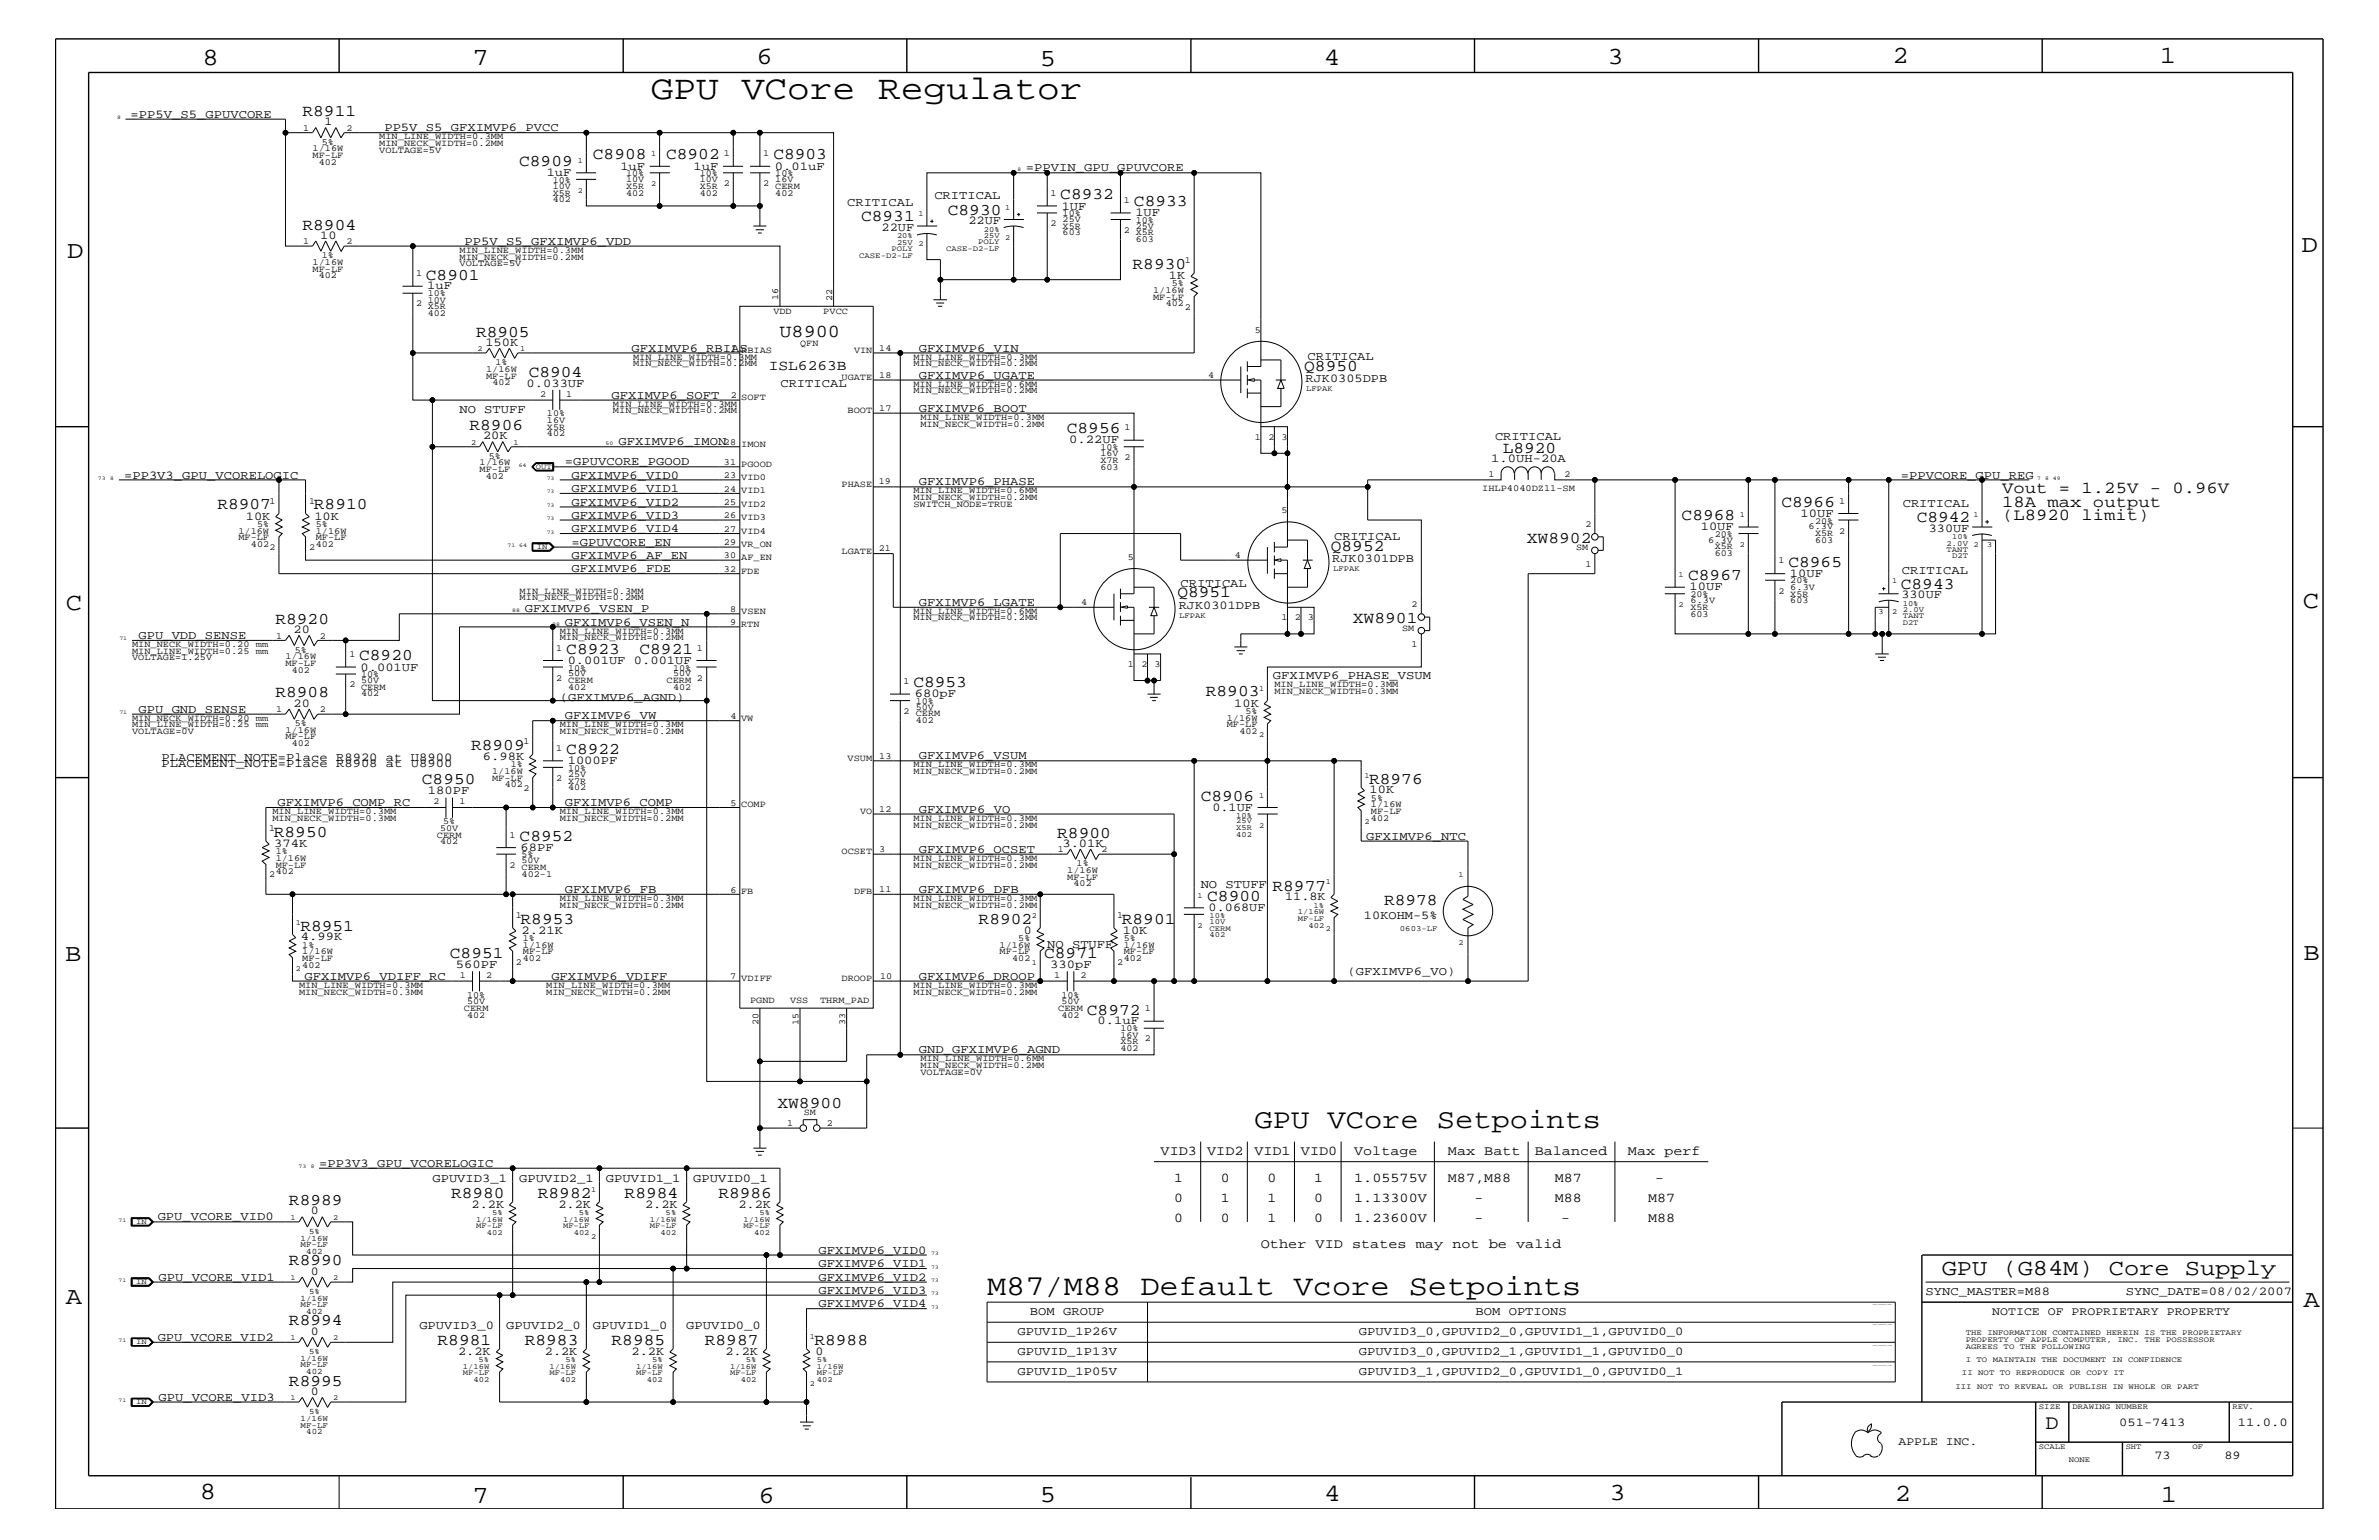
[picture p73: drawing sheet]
<svg xmlns="http://www.w3.org/2000/svg" width="432mm" height="279mm" viewBox="0 0 432 279" stroke-linecap="round" stroke-linejoin="round" font-family="sans-serif">
<defs><g id="words">
<text font-size="6.2" x="118.1" y="18">GPU VCore Regulator</text>
<text font-size="5.2" x="179.2" y="235">M87/M88 Default Vcore Setpoints</text>
<text font-size="5" x="227.7" y="204.7">GPU VCore Setpoints</text>
<g font-size="4.5">
<text x="36.7" y="11.7">8</text>
<text x="85.8" y="11.7">7</text>
<text x="137.3" y="11.5">6</text>
<text x="240.3" y="11.7">4</text>
<text x="291.8" y="11.5">3</text>
<text x="343.5" y="11.5">2</text>
<text x="392" y="11.5">1</text>
<text x="188.7" y="12.1">5</text>
<text x="12.2" y="46.8">D</text>
<text x="417.7" y="45.7">D</text>
<text x="11.9" y="110.6">C</text>
<text x="418" y="110.3">C</text>
<text x="11.9" y="174.3">B</text>
<text x="418.1" y="174.2">B</text>
<text x="11.9" y="236.7">A</text>
<text x="418.1" y="237.1">A</text>
<text x="36.2" y="271.9">8</text>
<text x="85.8" y="272.7">7</text>
<text x="137.7" y="272.7">6</text>
<text x="188.7" y="272.5">5</text>
<text x="240.4" y="272.3">4</text>
<text x="292.1" y="272.2">3</text>
<text x="343.9" y="272.3">2</text>
<text x="392.2" y="272.6">1</text>
</g>
<text font-size="4.1" x="352.4" y="231.3">GPU (G84M) Core Supply</text>
<text font-size="3.7" x="371.3" y="259.3">D</text>
<text font-size="3.3" x="141.5" y="61.1">U8900</text>
<g font-size="3">
<text x="54.9" y="21">R8911</text>
<text x="107.6" y="28.9">C8908</text>
<text x="120.9" y="28.9">C8902</text>
<text x="140.4" y="28.9">C8903</text>
<text x="94.2" y="30.2">C8909</text>
<text x="54.9" y="41.7">R8904</text>
<text x="156.3" y="40.2">C8931</text>
<text x="172" y="39">C8930</text>
<text x="192.4" y="36.2">C8932</text>
<text x="205.8" y="37.4">C8933</text>
<text x="77.3" y="50.7">C8901</text>
<text x="205.6" y="48.8">R8930</text>
<text x="86.4" y="61.1">R8905</text>
<text x="96" y="68.4">C8904</text>
<text x="236.7" y="67.3">Q8950</text>
<text x="85.2" y="78">R8906</text>
<text x="193.6" y="78.6">C8956</text>
<text x="272.8" y="82.2">L8920</text>
<text x="363.4" y="89.5">Vout = 1.25V - 0.96V</text>
<text x="39.5" y="92.4">R8907</text>
<text x="57" y="92.4">R8910</text>
<text x="305.2" y="94.3">C8968</text>
<text x="323.3" y="92">C8966</text>
<text x="347.9" y="94.8">C8942</text>
<text x="363.4" y="94.3">(L8920 limit)</text>
<text x="363.4" y="92">18A max output</text>
<text x="241.6" y="99.9">Q8952</text>
<text x="277.1" y="98.5">XW8902</text>
<text x="306.4" y="105.3">C8967</text>
<text x="324.6" y="102.9">C8965</text>
<text x="345" y="106.9">C8943</text>
<text x="50" y="113.1">R8920</text>
<text x="213.7" y="108.4">Q8951</text>
<text x="245.5" y="113.1">XW8901</text>
<text x="65.2" y="119.8">C8920</text>
<text x="102.8" y="118.6">C8923</text>
<text x="116.1" y="118.6">C8921</text>
<text x="165.8" y="124.7">C8953</text>
<text x="50" y="126.5">R8908</text>
<text x="218.9" y="126.4">R8903</text>
<text x="85.5" y="136.1">R8909</text>
<text x="102.8" y="136.8">C8922</text>
<text x="76.6" y="142.3">C8950</text>
<text x="248.5" y="142.2">R8976</text>
<text x="217.9" y="145.3">C8906</text>
<text x="49.7" y="151.8">R8950</text>
<text x="94.3" y="152.6">C8952</text>
<text x="191.9" y="152">R8900</text>
<text x="231" y="161.6">R8977</text>
<text x="94.5" y="167.6">R8953</text>
<text x="177.6" y="167.6">R8902</text>
<text x="203.6" y="167.6">R8901</text>
<text x="219.1" y="163.5">C8900</text>
<text x="251.2" y="164.1">R8978</text>
<text x="54.5" y="168.9">R8951</text>
<text x="81.7" y="173.8">C8951</text>
<text x="189.5" y="173.8">C8971</text>
<text x="197.3" y="184.1">C8972</text>
<text x="141.1" y="200.9">XW8900</text>
<text x="52.5" y="218.6">R8989</text>
<text x="81.9" y="217.3">R8980</text>
<text x="97.6" y="217.3">R8982</text>
<text x="113.4" y="217.3">R8984</text>
<text x="130.4" y="217.3">R8986</text>
<text x="52.5" y="229.6">R8990</text>
<text x="52.5" y="240.5">R8994</text>
<text x="79.4" y="244">R8981</text>
<text x="95.2" y="244">R8983</text>
<text x="111" y="244">R8985</text>
<text x="127.9" y="244">R8987</text>
<text x="147.8" y="244">R8988</text>
<text x="52.5" y="251.4">R8995</text>
</g>
<text font-size="2.6" x="139.5" y="67.1">ISL6263B</text>
<g font-size="2.5">
<text x="210.7" y="209.6">VID3</text>
<text x="219.1" y="209.6">VID2</text>
<text x="227.7" y="209.6">VID1</text>
<text x="236.1" y="209.6">VID0</text>
<text x="245.8" y="209.6">Voltage</text>
<text x="262.8" y="209.6">Max Batt</text>
<text x="278.6" y="209.6">Balanced</text>
<text x="295.5" y="209.6">Max perf</text>
<text x="213.1" y="214.4">1</text>
<text x="221.6" y="214.4">0</text>
<text x="230" y="214.4">0</text>
<text x="238.5" y="214.4">1</text>
<text x="245.8" y="214.4">1.05575V</text>
<text x="262.8" y="214.4">M87,M88</text>
<text x="282.2" y="214.4">M87</text>
<text x="300.4" y="214.4">-</text>
<text x="213.1" y="221.7">0</text>
<text x="213.1" y="218">0</text>
<text x="221.6" y="221.7">0</text>
<text x="221.6" y="218">1</text>
<text x="230" y="221.7">1</text>
<text x="230" y="218">1</text>
<text x="238.5" y="221.7">0</text>
<text x="238.5" y="218">0</text>
<text x="245.8" y="218">1.13300V</text>
<text x="245.8" y="221.7">1.23600V</text>
<text x="267.6" y="221.7">-</text>
<text x="267.6" y="218">-</text>
<text x="282.2" y="218">M88</text>
<text x="283.4" y="221.7">-</text>
<text x="299.1" y="218">M87</text>
<text x="299.1" y="221.7">M88</text>
<text x="228.9" y="226.5">Other VID states may not be valid</text>
</g>
<g font-size="2.2">
<text x="23.7" y="21.4">=PP5V_S5_GPUVCORE</text>
<text x="58.9" y="22.7">1</text>
<text x="69.8" y="23.8">PP5V_S5_GFXIMVP6_PVCC</text>
<text x="99.2" y="31.9">1uF</text>
<text x="112.6" y="30.8">1uF</text>
<text x="125.9" y="30.8">1uF</text>
<text x="140.6" y="30.8">0.01uF</text>
<text x="186.2" y="31.1">=PPVIN_GPU_GPUVCORE</text>
<text x="153.8" y="37.4">CRITICAL</text>
<text x="160" y="41.9">22UF</text>
<text x="169.6" y="36.2">CRITICAL</text>
<text x="175.8" y="40.7">22UF</text>
<text x="192.7" y="38">1UF</text>
<text x="206.1" y="39.2">1UF</text>
<text x="58.1" y="43.4">10</text>
<text x="84.3" y="44.4">PP5V_S5_GFXIMVP6_VDD</text>
<text x="77.6" y="52.5">1uF</text>
<text x="212.2" y="50.7">1K</text>
<text x="88.1" y="62.8">150K</text>
<text x="114.6" y="63.9">GFXIMVP6_RBIAS</text>
<text x="166.8" y="63.9">GFXIMVP6_VIN</text>
<text x="237.3" y="65.3">CRITICAL</text>
<text x="95.6" y="70.1">0.033UF</text>
<text x="141.6" y="70.1">CRITICAL</text>
<text x="166.8" y="68.7">GFXIMVP6_UGATE</text>
<text x="237" y="69.3">RJK0305DPB</text>
<text x="83.4" y="75">NO STUFF</text>
<text x="111" y="72.3">GFXIMVP6_SOFT</text>
<text x="166.8" y="74.7">GFXIMVP6_BOOT</text>
<text x="87.7" y="79.7">20K</text>
<text x="112.3" y="80.8">GFXIMVP6_IMON</text>
<text x="194.1" y="80.5">0.22UF</text>
<text x="270.7" y="83.8">1.0UH-20A</text>
<text x="271.4" y="79.9">CRITICAL</text>
<text x="22.5" y="86.9">=PP3V3_GPU_VCORELOGIC</text>
<text x="102.5" y="84.4">=GPUVCORE_PGOOD</text>
<text x="103.7" y="86.9">GFXIMVP6_VID0</text>
<text x="103.7" y="89.3">GFXIMVP6_VID1</text>
<text x="166.8" y="88.1">GFXIMVP6_PHASE</text>
<text x="345" y="86.9">=PPVCORE_GPU_REG</text>
<text x="44.6" y="94.3">10K</text>
<text x="57.1" y="94.3">10K</text>
<text x="103.7" y="94.2">GFXIMVP6_VID3</text>
<text x="103.7" y="91.7">GFXIMVP6_VID2</text>
<text x="326.8" y="93.8">10UF</text>
<text x="345.4" y="92">CRITICAL</text>
<text x="103.7" y="101.4">GFXIMVP6_AF_EN</text>
<text x="103.7" y="96.5">GFXIMVP6_VID4</text>
<text x="103.7" y="99">=GPUVCORE_EN</text>
<text x="242.1" y="98">CRITICAL</text>
<text x="308.7" y="96.2">10UF</text>
<text x="350.1" y="96.5">330UF</text>
<text x="103.7" y="103.8">GFXIMVP6_FDE</text>
<text x="214.3" y="106.5">CRITICAL</text>
<text x="241.8" y="102.1">RJK0301DPB</text>
<text x="306.7" y="107.1">10UF</text>
<text x="324.9" y="104.7">10UF</text>
<text x="345.2" y="104.1">CRITICAL</text>
<text x="95.2" y="111.1">GFXIMVP6_VSEN_P</text>
<text x="102.5" y="113.6">GFXIMVP6_VSEN_N</text>
<text x="166.8" y="109.9">GFXIMVP6_LGATE</text>
<text x="214" y="110.5">RJK0301DPB</text>
<text x="345.1" y="108.6">330UF</text>
<text x="25.1" y="115.9">GPU_VDD_SENSE</text>
<text x="53.3" y="114.8">20</text>
<text x="65.4" y="121.7">0.001UF</text>
<text x="103" y="120.4">0.001UF 0.001UF</text>
<text x="231.1" y="123.2">GFXIMVP6_PHASE_VSUM</text>
<text x="25.1" y="129.3">GPU_GND_SENSE</text>
<text x="53.3" y="128.2">20</text>
<text x="101.6" y="127.1">(GFXIMVP6_AGND)</text>
<text x="102.5" y="130.5">GFXIMVP6_VW</text>
<text x="166" y="126.5">680pF</text>
<text x="224" y="128.2">10K</text>
<text x="87.6" y="137.9">6.98K</text>
<text x="166.8" y="137.8">GFXIMVP6_VSUM</text>
<text x="29.3" y="138">PLACEMENT_NOTE=Place R8920 at U8900</text>
<text x="29.3" y="139.2">PLACEMENT_NOTE=Place R8908 at U8900</text>
<text x="103" y="138.6">1000PF</text>
<text x="248.6" y="144">10K</text>
<text x="50.4" y="146.2">GFXIMVP6_COMP_RC</text>
<text x="77.7" y="144">180PF</text>
<text x="102.5" y="146.2">GFXIMVP6_COMP</text>
<text x="166.8" y="147.5">GFXIMVP6_VO</text>
<text x="220" y="147.1">0.1UF</text>
<text x="49.8" y="153.7">374K</text>
<text x="94.5" y="154.4">68PF</text>
<text x="166.8" y="154.7">GFXIMVP6_OCSET</text>
<text x="192.8" y="153.7">3.01K</text>
<text x="248" y="152.3">GFXIMVP6_NTC</text>
<text x="102.5" y="162">GFXIMVP6_FB</text>
<text x="166.8" y="162">GFXIMVP6_DFB</text>
<text x="217.9" y="161.1">NO STUFF</text>
<text x="219.4" y="165.3">0.068UF</text>
<text x="233.3" y="163.4">11.8K</text>
<text x="247.6" y="166.7">10KOHM-5%</text>
<text x="54.6" y="170.6">4.99K</text>
<text x="94.7" y="169.4">2.21K</text>
<text x="185.8" y="169.4">0</text>
<text x="190.1" y="172">NO STUFF</text>
<text x="203.8" y="169.4">10K</text>
<text x="55.3" y="177.7">GFXIMVP6_VDIFF_RC</text>
<text x="82.8" y="175.6">560PF</text>
<text x="100.1" y="177.7">GFXIMVP6_VDIFF</text>
<text x="166.8" y="177.7">GFXIMVP6_DROOP</text>
<text x="190.6" y="175.6">330pF</text>
<text x="244.6" y="176.8">(GFXIMVP6_VO)</text>
<text x="199.2" y="185.9">0.1uF</text>
<text x="166.8" y="191.1">GND_GFXIMVP6_AGND</text>
<text x="57.9" y="211.7">=PP3V3_GPU_VCORELOGIC</text>
<text x="78.5" y="214.4">GPUVID3_1</text>
<text x="94.2" y="214.4">GPUVID2_1</text>
<text x="110" y="214.4">GPUVID1_1</text>
<text x="125.8" y="214.4">GPUVID0_1</text>
<text x="28.6" y="221.4">GPU_VCORE_VID0</text>
<text x="56.4" y="220.3">0</text>
<text x="85.6" y="219.1">2.2K</text>
<text x="101.3" y="219.1">2.2K</text>
<text x="117.1" y="219.1">2.2K</text>
<text x="134" y="219.1">2.2K</text>
<text x="148.6" y="227.5">GFXIMVP6_VID0</text>
<text x="28.8" y="232.4">GPU_VCORE_VID1</text>
<text x="56.4" y="231.3">0</text>
<text x="148.6" y="232.4">GFXIMVP6_VID2</text>
<text x="148.6" y="229.9">GFXIMVP6_VID1</text>
<text x="148.6" y="234.7">GFXIMVP6_VID3</text>
<text x="148.6" y="237.2">GFXIMVP6_VID4</text>
<text x="186.9" y="238.6">BOM GROUP</text>
<text x="267.8" y="238.6">BOM OPTIONS</text>
<text x="349.5" y="235">SYNC_MASTER=M88</text>
<text x="385.8" y="235">SYNC_DATE=08/02/2007</text>
<text x="28.6" y="243.3">GPU_VCORE_VID2</text>
<text x="56.4" y="242.2">0</text>
<text x="76.1" y="241.1">GPUVID3_0</text>
<text x="83.1" y="245.8">2.2K</text>
<text x="91.9" y="241.1">GPUVID2_0</text>
<text x="98.9" y="245.8">2.2K</text>
<text x="107.6" y="241.1">GPUVID1_0</text>
<text x="114.6" y="245.8">2.2K</text>
<text x="124.5" y="241.1">GPUVID0_0</text>
<text x="131.7" y="245.8">2.2K</text>
<text x="148" y="245.8">0</text>
<text x="184.7" y="245.9">GPUVID_1P13V</text>
<text x="184.7" y="242.3">GPUVID_1P26V</text>
<text x="246.6" y="245.9">GPUVID3_0,GPUVID2_1,GPUVID1_1,GPUVID0_0</text>
<text x="246.6" y="242.3">GPUVID3_0,GPUVID2_0,GPUVID1_1,GPUVID0_0</text>
<text x="184.7" y="249.5">GPUVID_1P05V</text>
<text x="246.6" y="249.5">GPUVID3_1,GPUVID2_0,GPUVID1_0,GPUVID0_1</text>
<text x="28.8" y="254.2">GPU_VCORE_VID3</text>
<text x="56.4" y="253.1">0</text>
<text x="384.6" y="258.7">051-7413</text>
<text x="406.2" y="258.7">11.0.0</text>
<text x="391" y="264.7">73</text>
<text x="403.7" y="264.7">89</text>
</g>
<g font-size="2.1">
<text x="361.6" y="238.6">NOTICE OF PROPRIETARY PROPERTY</text>
<text x="344.6" y="262.2">APPLE INC.</text>
</g>
<g font-size="1.7">
<text x="55" y="23.7">1</text>
<text x="62.9" y="23.7">2</text>
<text x="56.7" y="28.6">MF-LF</text>
<text x="56.7" y="27.5">1/16W</text>
<text x="57.9" y="29.9">402</text>
<text x="58.4" y="26.3">5%</text>
<text x="68.8" y="25.3">MIN_LINE_WIDTH=0.3MM</text>
<text x="68.8" y="26.5">MIN_NECK_WIDTH=0.2MM</text>
<text x="68.8" y="27.7">VOLTAGE=5V</text>
<text x="131.4" y="28.3">1</text>
<text x="138.5" y="28.3">1</text>
<text x="100.3" y="35.5">X5R</text>
<text x="100.3" y="33.1">10%</text>
<text x="100.3" y="34.2">10V</text>
<text x="113.6" y="35.5">402</text>
<text x="113.6" y="33">10V</text>
<text x="113.6" y="31.9">10%</text>
<text x="113.6" y="34.2">X5R</text>
<text x="127" y="35.5">402</text>
<text x="127" y="34.2">X5R</text>
<text x="127" y="31.9">10%</text>
<text x="127" y="33">10V</text>
<text x="131.4" y="33.7">2</text>
<text x="138.5" y="33.7">2</text>
<text x="140.7" y="34.2">CERM</text>
<text x="140.7" y="35.5">402</text>
<text x="140.7" y="33">16V</text>
<text x="140.7" y="31.9">10%</text>
<text x="190.7" y="35.6">1</text>
<text x="100.3" y="36.7">402</text>
<text x="190.7" y="41">2</text>
<text x="192.9" y="39.2">10%</text>
<text x="192.9" y="41.5">X5R</text>
<text x="192.9" y="40.3">25V</text>
<text x="204" y="36.8">1</text>
<text x="206.2" y="40.4">10%</text>
<text x="206.2" y="41.5">25V</text>
<text x="55" y="44.3">1</text>
<text x="58.4" y="46.8">1%</text>
<text x="62.9" y="44.3">2</text>
<text x="83.4" y="47.1">MIN_NECK_WIDTH=0.2MM</text>
<text x="83.4" y="45.9">MIN_LINE_WIDTH=0.3MM</text>
<text x="192.9" y="42.7">603</text>
<text x="204" y="42.3">2</text>
<text x="206.2" y="42.7">X5R</text>
<text x="206.2" y="44">603</text>
<text x="215.1" y="47.7">1</text>
<text x="56.7" y="48">1/16W</text>
<text x="56.7" y="49.3">MF-LF</text>
<text x="57.9" y="50.5">402</text>
<text x="75.5" y="50.2">1</text>
<text x="77.6" y="53.8">10%</text>
<text x="83.4" y="48.3">VOLTAGE=5V</text>
<text x="209.3" y="53.2">1/16W</text>
<text x="212.7" y="51.9">5%</text>
<text x="75.5" y="55.6">2</text>
<text x="77.6" y="54.9">10V</text>
<text x="77.6" y="57.3">402</text>
<text x="77.6" y="56.1">X5R</text>
<text x="140.4" y="57">VDD</text>
<text x="141.2" y="54.5" transform="rotate(-90 141.2 54.5)">16</text>
<text x="149.4" y="57">PVCC</text>
<text x="151" y="54.6" transform="rotate(-90 151 54.6)">22</text>
<text x="209.3" y="54.4">MF-LF</text>
<text x="211.6" y="55.6">402</text>
<text x="215.1" y="56.2">2</text>
<text x="114.9" y="65.3">MIN_LINE_WIDTH=0.3MM</text>
<text x="132.7" y="63.9">1</text>
<text x="134.5" y="64">RBIAS</text>
<text x="145.2" y="62.9">QFN</text>
<text x="155" y="64">VIN</text>
<text x="159.6" y="63.7">14</text>
<text x="165.8" y="65.3">MIN_LINE_WIDTH=0.3MM</text>
<text x="227.8" y="60.4">5</text>
<text x="88.2" y="67.5">1/16W</text>
<text x="88.2" y="68.7">MF-LF</text>
<text x="89.4" y="69.9">402</text>
<text x="89.9" y="66.2">1%</text>
<text x="98" y="72">2</text>
<text x="102.8" y="72">1</text>
<text x="114.9" y="66.5">MIN_NECK_WIDTH=0.2MM</text>
<text x="152.7" y="68.9">UGATE</text>
<text x="159.6" y="68.5">18</text>
<text x="165.8" y="71.3">MIN_NECK_WIDTH=0.2MM</text>
<text x="165.8" y="70.1">MIN_LINE_WIDTH=0.6MM</text>
<text x="165.8" y="66.5">MIN_NECK_WIDTH=0.2MM</text>
<text x="219.3" y="68.5">4</text>
<text x="99.3" y="75.6">10%</text>
<text x="99.3" y="76.8">16V</text>
<text x="111.3" y="75">MIN_NECK_WIDTH=0.2MM</text>
<text x="111.3" y="73.8">MIN_LINE_WIDTH=0.3MM</text>
<text x="132.7" y="72.2">2</text>
<text x="134.5" y="72.6">SOFT</text>
<text x="153.8" y="75">BOOT</text>
<text x="159.6" y="74.6">17</text>
<text x="167" y="77.4">MIN_NECK_WIDTH=0.2MM</text>
<text x="167" y="76.2">MIN_LINE_WIDTH=0.3MM</text>
<text x="88.7" y="83.3">5%</text>
<text x="99.3" y="78">X5R</text>
<text x="99.3" y="79.2">402</text>
<text x="131.4" y="80.7">28</text>
<text x="134.5" y="81.1">IMON</text>
<text x="199.7" y="83.9">X7R</text>
<text x="199.7" y="82.7">16V</text>
<text x="199.7" y="81.6">10%</text>
<text x="204.1" y="78">1</text>
<text x="204.1" y="83.5">2</text>
<text x="227.8" y="79.9">1</text>
<text x="230.2" y="79.9">2</text>
<text x="232.6" y="79.9">3</text>
<text x="87" y="85.6">MF-LF</text>
<text x="87" y="84.4">1/16W</text>
<text x="88.2" y="86.9">402</text>
<text x="131.4" y="86.7">23</text>
<text x="131.4" y="89.2">24</text>
<text x="131.4" y="84.4">31</text>
<text x="134.5" y="84.7">PGOOD</text>
<text x="134.5" y="87.1">VID0</text>
<text x="134.5" y="89.5">VID1</text>
<text x="152.7" y="88.3">PHASE</text>
<text x="159.5" y="87.8">19</text>
<text x="165.8" y="89.5">MIN_LINE_WIDTH=0.6MM</text>
<text x="199.7" y="85.2">603</text>
<text x="269" y="89">IHLP4040DZ11-SM</text>
<text x="270.2" y="86.5">1</text>
<text x="284" y="86.5">2</text>
<text x="46.7" y="95.6">5%</text>
<text x="48.9" y="91.4">1</text>
<text x="56.1" y="91.4">1</text>
<text x="57.3" y="95.6">5%</text>
<text x="131.4" y="91.6">25</text>
<text x="131.4" y="94">26</text>
<text x="134.5" y="94.3">VID3</text>
<text x="134.5" y="92">VID2</text>
<text x="165.8" y="92">SWITCH_NODE=TRUE</text>
<text x="165.8" y="90.7">MIN_NECK_WIDTH=0.2MM</text>
<text x="232.6" y="93.2">5</text>
<text x="287.8" y="95.6">2</text>
<text x="329.4" y="95">20%</text>
<text x="333.8" y="91.4">1</text>
<text x="43.3" y="98">MF-LF</text>
<text x="43.3" y="96.8">1/16W</text>
<text x="45.6" y="99.3">402</text>
<text x="48.9" y="99.9">2</text>
<text x="56.1" y="99.9">2</text>
<text x="57.3" y="96.8">1/16W</text>
<text x="57.3" y="98">MF-LF</text>
<text x="57.3" y="99.3">402</text>
<text x="131.4" y="96.5">27</text>
<text x="131.4" y="98.8">29</text>
<text x="131.4" y="101.3">30</text>
<text x="134.5" y="101.6">AF_EN</text>
<text x="134.5" y="96.8">VID4</text>
<text x="134.5" y="99.3">VR_ON</text>
<text x="152.7" y="100.4">LGATE</text>
<text x="159.5" y="99.9">21</text>
<text x="204.7" y="101.6">5</text>
<text x="224.1" y="101.3">4</text>
<text x="286.1" y="99.9">SM</text>
<text x="310" y="98.5">6.3V</text>
<text x="311.2" y="97.4">20%</text>
<text x="311.2" y="99.7">X5R</text>
<text x="311.2" y="101">603</text>
<text x="328.3" y="96">6.3V</text>
<text x="329.4" y="98.5">603</text>
<text x="329.4" y="97.3">X5R</text>
<text x="333.8" y="96.8">2</text>
<text x="94.3" y="107.7">MIN_LINE_WIDTH=0.3MM</text>
<text x="131.4" y="103.7">32</text>
<text x="134.5" y="104.1">FDE</text>
<text x="287.8" y="102.9">1</text>
<text x="322.8" y="102.2">1</text>
<text x="322.8" y="107.7">2</text>
<text x="325" y="107">6.3V</text>
<text x="325" y="105.9">20%</text>
<text x="94.3" y="108.9">MIN_NECK_WIDTH=0.2MM</text>
<text x="132.5" y="113.4">9</text>
<text x="132.5" y="111">8</text>
<text x="134.5" y="113.7">RTN</text>
<text x="134.5" y="111.4">VSEN</text>
<text x="165.8" y="112.6">MIN_NECK_WIDTH=0.2MM</text>
<text x="165.8" y="111.4">MIN_LINE_WIDTH=0.6MM</text>
<text x="196.3" y="109.8">4</text>
<text x="232.6" y="112.6">1</text>
<text x="235" y="112.6">2</text>
<text x="237.4" y="112.6">3</text>
<text x="256.2" y="110.2">2</text>
<text x="306.8" y="110.6">X5R</text>
<text x="306.8" y="108.3">20%</text>
<text x="306.8" y="109.4">6.3V</text>
<text x="306.8" y="111.9">603</text>
<text x="325" y="109.4">603</text>
<text x="325" y="108.2">X5R</text>
<text x="24" y="117.4">MIN_NECK_WIDTH=0.20 mm</text>
<text x="24" y="119.8">VOLTAGE=1.25V</text>
<text x="24" y="118.6">MIN_LINE_WIDTH=0.25 mm</text>
<text x="50.1" y="115.9">1</text>
<text x="51.8" y="119.6">1/16W</text>
<text x="53.5" y="118.4">5%</text>
<text x="58.1" y="115.9">2</text>
<text x="63.4" y="119.2">1</text>
<text x="100.9" y="118.1">1</text>
<text x="101.6" y="115">MIN_LINE_WIDTH=0.3MM</text>
<text x="101.6" y="116.2">MIN_NECK_WIDTH=0.2MM</text>
<text x="126.5" y="118.1">1</text>
<text x="254.5" y="114.4">SM</text>
<text x="256.2" y="117.4">1</text>
<text x="51.8" y="120.8">MF-LF</text>
<text x="53" y="122">402</text>
<text x="63.4" y="124.7">2</text>
<text x="65.5" y="124">50V</text>
<text x="65.5" y="125.2">CERM</text>
<text x="65.5" y="122.9">10%</text>
<text x="100.9" y="123.5">2</text>
<text x="103.1" y="121.7">10%</text>
<text x="103.1" y="125.2">402</text>
<text x="103.1" y="122.7">50V</text>
<text x="103.1" y="124">CERM</text>
<text x="121" y="124">CERM</text>
<text x="122.2" y="125.2">402</text>
<text x="122.2" y="122.7">50V</text>
<text x="122.2" y="121.7">10%</text>
<text x="126.5" y="123.5">2</text>
<text x="164" y="124.1">1</text>
<text x="204.7" y="121">1</text>
<text x="207.2" y="121">2</text>
<text x="209.6" y="121">3</text>
<text x="231.3" y="124.7">MIN_LINE_WIDTH=0.3MM</text>
<text x="231.3" y="125.9">MIN_NECK_WIDTH=0.3MM</text>
<text x="24" y="130.8">MIN_NECK_WIDTH=0.20 mm</text>
<text x="24" y="131.9">MIN_LINE_WIDTH=0.25 mm</text>
<text x="50.1" y="129.1">1</text>
<text x="53.5" y="131.7">5%</text>
<text x="58.1" y="129.1">2</text>
<text x="65.5" y="126.4">402</text>
<text x="101.6" y="131.9">MIN_LINE_WIDTH=0.3MM</text>
<text x="132.6" y="130.4">4</text>
<text x="134.5" y="130.8">VW</text>
<text x="164" y="129.6">2</text>
<text x="166.2" y="127.7">10%</text>
<text x="166.2" y="131.3">402</text>
<text x="166.2" y="130">CERM</text>
<text x="166.2" y="128.8">50V</text>
<text x="222.7" y="131.9">MF-LF</text>
<text x="222.7" y="130.8">1/16W</text>
<text x="226.1" y="129.6">5%</text>
<text x="24" y="133.2">VOLTAGE=0V</text>
<text x="51.8" y="134.1">MF-LF</text>
<text x="51.8" y="133">1/16W</text>
<text x="53" y="135.3">402</text>
<text x="95" y="135">1</text>
<text x="100.9" y="136.2">1</text>
<text x="101.6" y="133.2">MIN_NECK_WIDTH=0.2MM</text>
<text x="159.6" y="137.7">13</text>
<text x="225" y="133.2">402</text>
<text x="89.3" y="140.4">1/16W</text>
<text x="89.3" y="141.7">MF-LF</text>
<text x="91.6" y="142.9">402</text>
<text x="92.7" y="139.2">1%</text>
<text x="95" y="143.5">2</text>
<text x="100.9" y="141.7">2</text>
<text x="103.1" y="143.4">402</text>
<text x="103.1" y="142.2">X7R</text>
<text x="103.1" y="140.9">25V</text>
<text x="103.1" y="139.8">10%</text>
<text x="153.8" y="138">VSUM</text>
<text x="165.8" y="139.2">MIN_LINE_WIDTH=0.3MM</text>
<text x="165.8" y="140.4">MIN_NECK_WIDTH=0.2MM</text>
<text x="49.4" y="147.7">MIN_LINE_WIDTH=0.3MM</text>
<text x="49.4" y="149">MIN_NECK_WIDTH=0.3MM</text>
<text x="78.7" y="145.9">2</text>
<text x="80.4" y="149.5">5%</text>
<text x="83.4" y="145.9">1</text>
<text x="101.6" y="149">MIN_NECK_WIDTH=0.2MM</text>
<text x="101.6" y="147.7">MIN_LINE_WIDTH=0.3MM</text>
<text x="132.6" y="146.2">5</text>
<text x="134.5" y="146.5">COMP</text>
<text x="156.1" y="147.7">VO</text>
<text x="159.6" y="147.3">12</text>
<text x="165.8" y="149">MIN_LINE_WIDTH=0.3MM</text>
<text x="248.8" y="146.5">1/16W</text>
<text x="248.8" y="147.7">MF-LF</text>
<text x="248.8" y="145.3">5%</text>
<text x="248.8" y="149">402</text>
<text x="48.9" y="150.7">1</text>
<text x="50" y="155">1%</text>
<text x="79.3" y="152">CERM</text>
<text x="79.9" y="150.7">50V</text>
<text x="79.9" y="153.2">402</text>
<text x="92.5" y="152">1</text>
<text x="94.7" y="155.6">5%</text>
<text x="152.7" y="155">OCSET</text>
<text x="159.6" y="154.6">3</text>
<text x="165.8" y="150.1">MIN_NECK_WIDTH=0.2MM</text>
<text x="192" y="154.6">1</text>
<text x="199.9" y="154.6">2</text>
<text x="48.9" y="159.2">2</text>
<text x="50" y="156.2">1/16W</text>
<text x="50" y="158.6">402</text>
<text x="50" y="157.4">MF-LF</text>
<text x="92.5" y="157.4">2</text>
<text x="94.7" y="157.9">CERM</text>
<text x="94.7" y="159.1">402-1</text>
<text x="94.7" y="156.7">50V</text>
<text x="132.6" y="162">6</text>
<text x="159.6" y="161.9">11</text>
<text x="165.8" y="156.2">MIN_LINE_WIDTH=0.3MM</text>
<text x="165.8" y="157.4">MIN_NECK_WIDTH=0.2MM</text>
<text x="193.7" y="158.4">1/16W</text>
<text x="193.7" y="159.6">MF-LF</text>
<text x="194.9" y="160.8">402</text>
<text x="195.4" y="157.2">1%</text>
<text x="93.6" y="166.5">1</text>
<text x="101.6" y="163.5">MIN_LINE_WIDTH=0.3MM</text>
<text x="101.6" y="164.7">MIN_NECK_WIDTH=0.2MM</text>
<text x="134.5" y="162.2">FB</text>
<text x="155" y="162.2">DFB</text>
<text x="165.8" y="164.7">MIN_NECK_WIDTH=0.2MM</text>
<text x="165.8" y="163.5">MIN_LINE_WIDTH=0.3MM</text>
<text x="202.8" y="166.5">1</text>
<text x="54.9" y="172">1%</text>
<text x="54.9" y="173.2">1/16W</text>
<text x="94.9" y="170.7">1%</text>
<text x="94.9" y="172">1/16W</text>
<text x="94.9" y="173.2">MF-LF</text>
<text x="181.4" y="173.2">MF-LF</text>
<text x="181.4" y="172">1/16W</text>
<text x="184.8" y="170.7">5%</text>
<text x="204" y="173.2">MF-LF</text>
<text x="204" y="170.7">5%</text>
<text x="204" y="172">1/16W</text>
<text x="54.3" y="179.3">MIN_LINE_WIDTH=0.3MM</text>
<text x="54.9" y="174.4">MF-LF</text>
<text x="54.9" y="175.6">402</text>
<text x="83.5" y="177.4">1</text>
<text x="88.2" y="177.4">2</text>
<text x="93.6" y="175">2</text>
<text x="94.9" y="174.4">402</text>
<text x="99.1" y="179.3">MIN_LINE_WIDTH=0.3MM</text>
<text x="132.5" y="177.6">7</text>
<text x="134.5" y="178">VDIFF</text>
<text x="152.7" y="178">DROOP</text>
<text x="159.8" y="177.7">10</text>
<text x="165.8" y="179.3">MIN_LINE_WIDTH=0.3MM</text>
<text x="183.7" y="174.4">402</text>
<text x="191.3" y="177.4">1</text>
<text x="196.1" y="177.4">2</text>
<text x="202.8" y="175">2</text>
<text x="204" y="174.4">402</text>
<text x="54.3" y="180.5">MIN_NECK_WIDTH=0.3MM</text>
<text x="84.2" y="183.5">CERM</text>
<text x="84.8" y="184.7">402</text>
<text x="84.8" y="181">10%</text>
<text x="84.8" y="182.2">50V</text>
<text x="99.1" y="180.5">MIN_NECK_WIDTH=0.2MM</text>
<text x="136.1" y="182.1">PGND</text>
<text x="137.7" y="186" transform="rotate(-90 137.7 186)">20</text>
<text x="143.4" y="182.1">VSS</text>
<text x="144.9" y="186" transform="rotate(-90 144.9 186)">15</text>
<text x="148.8" y="182.1">THRM_PAD</text>
<text x="153.4" y="186" transform="rotate(-90 153.4 186)">33</text>
<text x="165.8" y="180.5">MIN_NECK_WIDTH=0.2MM</text>
<text x="192.1" y="183.5">CERM</text>
<text x="192.7" y="184.7">402</text>
<text x="192.7" y="182.2">50V</text>
<text x="192.7" y="181">10%</text>
<text x="207.8" y="183.5">1</text>
<text x="203.4" y="187.1">10%</text>
<text x="203.4" y="188.2">16V</text>
<text x="203.4" y="190.6">402</text>
<text x="203.4" y="189.4">X5R</text>
<text x="207.8" y="188.9">2</text>
<text x="167" y="195">VOLTAGE=0V</text>
<text x="167" y="193.7">MIN_NECK_WIDTH=0.2MM</text>
<text x="167" y="192.6">MIN_LINE_WIDTH=0.6MM</text>
<text x="145.9" y="202.3">SM</text>
<text x="142.9" y="204.3">1</text>
<text x="150.1" y="204.3">2</text>
</g>
<g font-size="1.5">
<text x="54.6" y="226.3">MF-LF</text>
<text x="54.6" y="225.1">1/16W</text>
<text x="55.6" y="227.5">402</text>
<text x="56.1" y="223.9">5%</text>
<text x="54.6" y="237.2">MF-LF</text>
<text x="54.6" y="236">1/16W</text>
<text x="55.6" y="238.4">402</text>
<text x="56.1" y="234.7">5%</text>
<text x="56.1" y="245.6">5%</text>
<text x="54.6" y="248.1">MF-LF</text>
<text x="54.6" y="246.9">1/16W</text>
<text x="55.6" y="249.3">402</text>
<text x="54.6" y="257.8">1/16W</text>
<text x="56.1" y="256.6">5%</text>
<text x="54.6" y="259">MF-LF</text>
<text x="55.6" y="260.2">402</text>
</g>
<g font-size="1.4">
<text x="104.9" y="29.5">1</text>
<text x="118.2" y="28.3">1</text>
<text x="104.9" y="35">2</text>
<text x="118.2" y="33.7">2</text>
<text x="166.7" y="39.2">1</text>
<text x="182.5" y="38">1</text>
<text x="156" y="46.8">CASE-D2-LF</text>
<text x="161.8" y="45.5">POLY</text>
<text x="162.8" y="44.4">25V 2</text>
<text x="162.8" y="43.2">20%</text>
<text x="171.7" y="45.5">CASE-D2-LF</text>
<text x="177.5" y="44.3">POLY</text>
<text x="178.6" y="43.2">25V 2</text>
<text x="178.6" y="42">20%</text>
<text x="86.7" y="63.7">2</text>
<text x="94.4" y="63.7">1</text>
<text x="237.1" y="70.9">LFPAK</text>
<text x="85.5" y="80.7">2</text>
<text x="93.2" y="80.7">1</text>
<text x="97.3" y="85">OUT</text>
<text x="315.8" y="93.8">1</text>
<text x="358.2" y="93.8">1</text>
<text x="97.5" y="99.6">IN</text>
<text x="315.8" y="99.3">2</text>
<text x="353.3" y="100.1">TANT</text>
<text x="353.3" y="99">2.0V 2</text>
<text x="354.3" y="97.7">10%</text>
<text x="354.3" y="101.3">D2T</text>
<text x="360.7" y="99.3">3</text>
<text x="242" y="103.6">LFPAK</text>
<text x="304.6" y="104.7">1</text>
<text x="343.4" y="105.9">1</text>
<text x="214" y="112">LFPAK</text>
<text x="304.6" y="110.2">2</text>
<text x="341" y="111.4">3</text>
<text x="343.4" y="111.4">2</text>
<text x="345.4" y="112.2">TANT</text>
<text x="345.4" y="113.4">D2T</text>
<text x="345.4" y="109.9">10%</text>
<text x="345.4" y="111.1">2.0V</text>
<text x="228.5" y="125.3">1</text>
<text x="228.5" y="133.8">2</text>
<text x="247.6" y="141.1">1</text>
<text x="224.4" y="149.4">25V</text>
<text x="224.4" y="148.4">10%</text>
<text x="228.5" y="144.7">1</text>
<text x="247.6" y="149.5">2</text>
<text x="224.4" y="151.8">402</text>
<text x="224.4" y="150.7">X5R</text>
<text x="228.5" y="150.1">2</text>
<text x="240.6" y="160.5">1</text>
<text x="264.7" y="159.2">1</text>
<text x="53.7" y="167.8">1</text>
<text x="187.3" y="166.5">2</text>
<text x="217.3" y="162.8">1</text>
<text x="219.5" y="167.6">10V</text>
<text x="219.5" y="166.5">10%</text>
<text x="235.5" y="165.9">1/16W</text>
<text x="235.5" y="167.1">MF-LF</text>
<text x="238.4" y="164.7">1%</text>
<text x="217.3" y="168.3">2</text>
<text x="219.5" y="170">402</text>
<text x="219.5" y="168.9">CERM</text>
<text x="237.5" y="168.3">402</text>
<text x="240.6" y="168.9">2</text>
<text x="254.1" y="168.9">0603-LF</text>
<text x="264.7" y="171.4">2</text>
<text x="53.7" y="176.2">2</text>
<text x="187.3" y="175">1</text>
<text x="52.7" y="221.3">1</text>
<text x="60.5" y="221.3">2</text>
<text x="86.4" y="221.7">1/16W</text>
<text x="89.3" y="220.4">5%</text>
<text x="102.2" y="221.7">1/16W</text>
<text x="105.1" y="220.4">5%</text>
<text x="107.3" y="216.2">1</text>
<text x="117.9" y="221.7">1/16W</text>
<text x="120.8" y="220.4">5%</text>
<text x="135" y="221.7">1/16W</text>
<text x="137.8" y="220.4">5%</text>
<text x="24.7" y="222">IN</text>
<text x="86.4" y="222.9">MF-LF</text>
<text x="88.4" y="224.1">402</text>
<text x="102.2" y="222.9">MF-LF</text>
<text x="104.1" y="224.1">402</text>
<text x="107.3" y="224.7">2</text>
<text x="117.9" y="222.9">MF-LF</text>
<text x="119.9" y="224.1">402</text>
<text x="135" y="222.9">MF-LF</text>
<text x="136.9" y="224.1">402</text>
<text x="24.7" y="232.9">IN</text>
<text x="52.7" y="232.2">1</text>
<text x="60.5" y="232.2">2</text>
<text x="24.7" y="243.9">IN</text>
<text x="52.7" y="243.1">1</text>
<text x="60.5" y="243.1">2</text>
<text x="147" y="242.9">1</text>
<text x="356.8" y="242.3">THE INFORMATION CONTAINED HEREIN IS THE PROPRIETARY</text>
<text x="356.8" y="243.5">PROPERTY OF APPLE COMPUTER, INC. THE POSSESSOR</text>
<text x="356.8" y="244.7">AGREES TO THE FOLLOWING</text>
<text x="84" y="249.5">MF-LF</text>
<text x="84" y="248.4">1/16W</text>
<text x="85.9" y="250.7">402</text>
<text x="86.9" y="247.1">5%</text>
<text x="99.7" y="249.5">MF-LF</text>
<text x="99.7" y="248.4">1/16W</text>
<text x="101.7" y="250.7">402</text>
<text x="102.6" y="247.1">5%</text>
<text x="115.5" y="249.5">MF-LF</text>
<text x="115.5" y="248.4">1/16W</text>
<text x="117.4" y="250.7">402</text>
<text x="118.4" y="247.1">5%</text>
<text x="132.5" y="249.5">MF-LF</text>
<text x="132.5" y="248.4">1/16W</text>
<text x="134.5" y="250.7">402</text>
<text x="135.4" y="247.1">5%</text>
<text x="147" y="251.4">2</text>
<text x="148.3" y="250.7">402</text>
<text x="148.3" y="249.5">MF-LF</text>
<text x="148.3" y="248.4">1/16W</text>
<text x="148.3" y="247.1">5%</text>
<text x="354.9" y="252">III NOT TO REVEAL OR PUBLISH IN WHOLE OR PART</text>
<text x="356.1" y="249.5">II NOT TO REPRODUCE OR COPY IT</text>
<text x="356.8" y="247.1">I TO MAINTAIN THE DOCUMENT IN CONFIDENCE</text>
<text x="24.7" y="254.8">IN</text>
<text x="52.7" y="254">1</text>
<text x="60.5" y="254">2</text>
<text x="370.1" y="255.6">SIZE</text>
<text x="376.2" y="255.6">DRAWING NUMBER</text>
<text x="405.2" y="255.6">REV.</text>
<text x="370.1" y="262.9">SCALE</text>
<text x="385.8" y="262.9">SHT</text>
<text x="397.9" y="262.9">OF</text>
<text x="375.5" y="265.3">NONE</text>
</g>
<g font-size="1">
<text x="21.3" y="21.6">8</text>
<text x="184.7" y="31.1">8</text>
<text x="109.9" y="80.8">50</text>
<text x="17.8" y="87.1">73</text>
<text x="20" y="87.1">8</text>
<text x="94.1" y="84.7">64</text>
<text x="99.2" y="89.5">73</text>
<text x="99.2" y="87.1">73</text>
<text x="369.7" y="87.1">7</text>
<text x="371.2" y="87.1">8</text>
<text x="372.6" y="87.1">49</text>
<text x="99.2" y="94.3">73</text>
<text x="99.2" y="92">73</text>
<text x="92.1" y="99.3">71 64</text>
<text x="99.2" y="96.8">73</text>
<text x="93" y="111.1">88</text>
<text x="100.2" y="113.6">88</text>
<text x="21.7" y="116.2">71</text>
<text x="21.7" y="129.6">71</text>
<text x="54.2" y="211.9">73</text>
<text x="56.4" y="211.9">8</text>
<text x="21.5" y="221.7">71</text>
<text x="169" y="227.7">73</text>
<text x="21.5" y="232.6">71</text>
<text x="169" y="232.6">73</text>
<text x="169" y="230.2">73</text>
<text x="169" y="237.4">73</text>
<text x="169" y="235">73</text>
<text x="21.5" y="243.5">71</text>
<text x="21.5" y="254.4">71</text>
</g>
<g font-size=".3">
<text x="339.9" y="236.8">TABLE_BOMGROUP_HEAD</text>
<text x="339.9" y="244.1">TABLE_BOMGROUP_ITEM</text>
<text x="339.9" y="240.5">TABLE_BOMGROUP_ITEM</text>
<text x="339.9" y="247.8">TABLE_BOMGROUP_ITEM</text>
</g>
</g></defs>
<g fill="none" stroke="#000" stroke-width=".18">
<path d="M22.8 21.6h29v2.5M104.6 32.5h3.6M104.6 31.4h3.6M106.4 24.1h-43.9l-.6 .9-.9-1.9-1 1.9-.9-1.9-.8 1.9-1-1.9-.6 1h-4.9v20.5h4.9l.6-.9 1 1.9 .8-1.9 .9 1.9 1-1.9 .9 1.9M106.4 32.5v4.9h26.7M117.9 31.4h3.7M117.9 30.2h3.7M119.7 30.2v-6.1h-13.3v7.3M119.7 24.1h13.4M119.7 31.4v6M131.2 31.4h3.7M131.2 30.2h3.7"/>
<path d="M133.1 31.4v6h4.8M136.1 31.4h3.7M136.1 30.2h3.7M137.9 30.2v-6.1h13.4v31.5M137.9 24.1h-4.8v6.1M137.9 31.4v9.6M169.2 39.8v.6M182.2 39.8h3.6M184 31.4h6.1v6M184 39.8v-8.4h-15.8v9.6M184.6 38.9h.6M184.9 38.6v.6"/>
<path d="M188.2 38.6h3.7M188.2 37.4h3.7M190.1 31.4h13.3v7.2M190.1 38.6v12.1h-6.1v-9.7M201.6 39.8h3.6M201.6 38.6h3.6M203.4 31.4h25.5v35.1h-2.5M203.4 39.8v10.9h-13.3M216.7 31.4v18.2l-.5 .6 1.1 .5-1.1 .6 1.1 .6-1.1 .6 1.1 .7-.6 .6v10.2h-53.3v61.9M73.1 53.2h3.6M73.1 51.9h3.6M74.9 51.9v-7.3h66.7v11"/>
<path d="M74.9 53.2v19.4h25.4M74.9 44.6h-12.4l-.6 1.1M134.3 55.6h24.2v127.3h-24.2zM136.7 41h2.4M137.2 41.7h1.5M137.6 42.3h.7M166.4 42.6a5.9 5.9 0 0 1 3.6 0M166.5 41h3.6M168.2 42.3v4.8h2.5v7.3M168.8 40.2h.6M169.4 54.4h2.5M169.9 55h1.5"/>
<path d="M170.3 55.6h.7M170.7 50.7h13.3M182.2 41.3a5.8 5.8 0 0 1 3.6 0M74.9 64h13.3l.6-.8 .9 1.8 1-1.8 .9 1.8 .9-1.8 .9 1.8M78.5 72.6v8.5M100.3 70.7v3.7M101.6 72.6h32.7M101.6 70.7v3.7M134.3 64h-40.3l-.6 1.1M158.5 75h47.3v4.9M158.5 64h4.9M158.5 68.9h66.7"/>
<path d="M204 79.9h3.6M225.2 66.5v4.8M226.4 65.6v1.8M226.4 68v1.9M226.4 70.5v1.7M226.4 68.9l1.3-.2v.5l-1.1-.3M226.4 71.3h2.5M227.7 68.9h1.2v13.3h2.4v-4.8M228.9 77.4h4.8v10.9h-27.9v-7.2M228.9 65.3h3.6v3.6M231.6 68.9h1.8M232.5 68.9l.6 1.6h-1.2z"/>
<path d="M232.5 70.5v3.3h-3.6M21.6 87.1h33.9v6.1l.6 .6-1.2 .5 1.2 .7-1.2 .6 1.2 .6-1.2 .6 .6 .6v4.2h78.8M50.6 87.1v6.1l-.6 .6 1.2 .5-1.2 .7 1.2 .6-1.2 .6 1.2 .6-.6 .6v6.7h83.7M96.5 84.7l.8-.8h3.2v1.6h-3.2zM96.6 84.7l.7-.7h3.1v1.4h-3.1zM96.6 98.5h3.2l.8 .8-.8 .7h-3.2zM96.7 84.7l.6-.6h3v1.2h-3zM96.7 98.6h3l.7 .7-.7 .6h-3zM96.7 98.7h3l.6 .6M99.8 98.5l.7 .8-.7 .6h-3.2M100.3 99.3h34M100.3 84.7h34"/>
<path d="M100.3 99.3l-.6 .6M101.6 96.8h32.7M101.6 94.3h32.7M101.6 92h32.7M101.6 89.5h32.7M101.6 87.1h32.7M134.3 81.1h-41.5l-.6 .9-.9-1.9-1 1.9-.9-1.9-.8 1.9-1-1.9-.6 1h-8.5v46h21.8M158.5 88.3h47.3v19.4h-2.4M204 81.1h3.6M230 99.3v4.8M231.3 98.3v1.9M231.3 82.2h2.4"/>
<path d="M233.7 98h3.6v3.6M248.2 88.3h-14.5v11h-2.4M274.8 85.9a1.19 1.19 0 0 0-1.2-1.2 1.19 1.19 0 0 0-1.1 1.2v1.2h-24.3v7.2h9.8v17.1M277.3 85.9a1.19 1.19 0 0 0-1.2-1.2 1.19 1.19 0 0 0-1.2 1.2v1.2M279.7 85.9a1.19 1.19 0 0 0-1.1-1.2 1.19 1.19 0 0 0-1.2 1.2v1.2M279.7 85.9a1.19 1.19 0 0 1 1.2-1.2 1.19 1.19 0 0 1 1.2 1.2M279.7 85.9v1.2M282.2 85.9v1.2h7.3v9.7M289.5 87.1h14.5M290.1 97.4h.9v2.5h-.9M315.6 96.8h3.6M315.6 95.6h3.6"/>
<path d="M317.3 95.6v-8.5h-13.3v19.4M317.3 87.1h4.9M317.3 96.8v18.2M333.7 94.3h3.6M333.7 93.2h3.6M335.5 87.1h7.3v20.6M335.5 93.2v-6.1h-13.3v17M335.5 94.3v20.7h4.9M342.8 87.1h16.9M358 97.2a5.7 5.7 0 0 1 3.5 0M358 95.6h3.6M359.7 98h2.5v17h-2.5"/>
<path d="M359.7 96.8v18.2h-16.9v-6.1M360.3 94.7h.7M360.7 94.3v.7M368.3 87.1h-8.6v8.5M24 116.2h27.8l.7-.9 .9 1.8 .9-1.8 .9 1.8 .9-1.8 .9 1.8M62.7 116.2v4.8M98.6 119.8h3.6M100.3 113.7v6.1M126.4 119.8h3.6M128.3 111.4h-55.8v4.8h-14.8l-.7 1M134.3 113.7h-50.9v15.9h-20.7v-7.3M134.3 111.4h-6v8.4"/>
<path d="M158.5 100.4h3.6v9.8h40.1M202.2 107.7v4.9M203.4 106.8v1.9M203.4 109.2v1.8M203.4 111.7v1.8M203.4 110.2l1.2-.3v.4l-1.1-.1M203.4 112.6h2.4M204.6 110.2h1.2v13.3h2.5M205.8 118.6h4.9v4.9h-2.4M205.8 106.5h3.7v3.7M208.3 118.6v4.9M208.5 110.2h1.9"/>
<path d="M209.5 110.2l.6 1.5h-1.2zM209.5 111.7v3.3h-3.7M224 117.4h2.4M224.5 118.1h1.5M224.9 118.6h.7M230 101.6h-15.7v-4.8h-21.9v13.4M231.3 104.1h2.4M231.3 100.8v1.8M231.3 103.2v1.8M231.3 101.6l1.2-.2v.5l-1.1-.3M232.5 101.6h1.2v13.4h2.4M233.7 110.2h4.8v4.8h-2.4v-4.8"/>
<path d="M233.7 115h-8.5v2.4M236.5 101.6h1.8M237.3 101.6l.6 1.6h-1.2zM237.3 103.2v3.3h-3.6M258 115v6h-28v6.1l-.6 .6 1.2 .6-1.2 .6 1.2 .7-1.2 .6 1.2 .6-.6 .5v15.2M258.6 112h.9v2.4h-.9M289.5 100.4v3.7h-12.1v73.9h-11v-9.7l1-.5-1.9-1 1.9-.9-1.9-.9 1.9-.9-1.9-.9 .9-.6v-10h-19.3v-5.5l-.6-.6 1.2-.6-1.2-.6 1.2-.6-1.2-.7 1.2-.5-.6-.6v-4.9h-30.4M302.2 107.7h3.6M302.2 106.5h3.6M304 107.7v7.3h18.2M320.4 104.1h3.6M320.4 105.3h3.6"/>
<path d="M322.2 115h13.3M322.2 105.3v9.7M340.4 115h2.4M340.4 118.6h2.4M340.9 119.2h1.4M341 107.7h3.6M341 109.2a5.8 5.8 0 0 1 3.6 0M341.2 119.8h.8M341.6 115v3.6M341.6 106.8h.6M341.9 106.5v.6M342.8 110.2h-2.4v4.8"/>
<path d="M24 129.6h27.8l.7-1 .9 1.9 .9-1.9 .9 1.9 .9-1.9 .9 1.9 .7-.9h5M61 122.3h3.6M61 121h3.6M98.6 121h3.6M98.6 138h3.6M98.6 139.2h3.6M100.3 130.8h-3.6v6l-.6 .6 1.2 .6-1.2 .6 1.2 .6-1.2 .6 1.2 .6-.6 .7v5.4h3.6M100.3 127.1h28M100.3 121v6.1M100.3 139.2v7.3M126.4 121h3.6M128.3 121v75.2h16.9v-13.3"/>
<path d="M134.3 130.8h-34v7.2M158.5 138h58.2v26.7M161.5 127.1h3.7M161.5 125.9h3.7M163.4 127.1v64.3h46.1v-4.9M208.3 125.9h2.4M208.7 126.5h1.4M209.1 127.1h.7M209.5 123.5v2.4M242.1 138v24.2l-.5 .6 1.2 .7-1.2 .6 1.2 .6-1.2 .6 1.2 .6-.7 .6v11.5M80.9 146.5h-32.6v6.1l.6 .6-1.3 .6 1.3 .6-1.3 .6 1.3 .6-1.3 .6 .7 .6v5.4h43.6M80.9 144.7v3.7"/>
<path d="M82.1 144.7v3.7M82.1 146.5h14.6M90.1 155h3.5M90.1 153.8h3.5M91.9 155v7.2h1.1M91.9 146.5v7.3M100.3 146.5h34M158.5 147.7h54.6v7.3h-13.6l-.6 1M158.5 155h35.2l.6-1 .9 1.9 .9-1.9 .9 1.9 1-1.9 .9 1.9M213.1 155v23h3.6v-12.1M228.3 146.5h3.6M228.3 147.7h3.6"/>
<path d="M230 147.7v30.3h12.1M53.1 162.2v7.3l.6 .6-1.2 .6 1.2 .7-1.2 .6 1.2 .6-1.2 .6 .6 .6v4.2h32.7M85.8 176.2v3.7M87 176.2v3.7M87 178h6M134.3 162.2h-41.3v6.1l.6 .6-1.1 .6 1.1 .6-1.1 .6 1.1 .7-1.1 .6 .5 .6v5.4h41.3M158.5 162.2h43.7v6.1l.6 .6-1.2 .6 1.2 .6-1.2 .6 1.2 .7-1.2 .6 .6 .6v5.4M158.5 178h30.3M188.8 162.2v6.1l-.6 .6 1.3 .6-1.3 .6 1.3 .6-1.3 .7 1.3 .6-.7 .6v5.4h4.9M193.7 176.2v3.7M194.9 178h7.3M194.9 176.2v3.7"/>
<path d="M202.2 178h7.3v7.3M209.5 178h3.6M214.9 165.9h3.6M214.9 164.7h3.6M216.7 178h13.3M242.1 178h24.3M137.9 182.9v25.4M145.2 196.2h12.1v8.5h-8.5M153.7 182.9v9.7h-15.8M163.4 191.4h-6.1v4.8M207.6 186.5h3.6M207.6 185.3h3.6"/>
<path d="M57.9 211.9h35.1v6.1l-.5 .6 1.1 .6-1.1 .6 1.1 .6-1.1 .7 1.1 .6-.6 .6v12.7M93 211.9h15.8M124.6 211.9h17v6.1l-.6 .6 1.2 .6-1.2 .6 1.2 .6-1.2 .7 1.2 .6-.6 .6v5.4h26.6M136.7 208.3h2.4M137.2 208.9h1.5M137.6 209.6h.7M137.9 204.7h7.3M145.8 204.1v-1h2.5v1M209.5 210.8h100.5M217.9 207.1v14.6M226.4 207.1v14.6M235 207.1v14.6"/>
<path d="M243.4 207.1v14.6M260.4 207.1v14.6M277.4 207.1v14.6M293.1 207.1v14.6M416.1 204.7h5.5M23.8 220.9h3.3l.8 .8-.8 .7h-3.3zM23.8 231.8h3.3l.8 .8-.8 .8h-3.3zM23.9 221h3.2l.7 .7-.7 .7h-3.2zM23.9 231.8v1.5h3.2l.7-.7-.7-.8M24 221v1.4M24 231.9h3l.7 .7-.7 .6h-3zM24 221.1h3l.6 .6"/>
<path d="M24 232h3l.6 .6M27 221l.7 .7-.7 .7M27.6 221.7l-.6 .6h-3M27.6 232.6l-.6 .6M27.6 221.7h26.7l.6-.9 .9 1.8 .9-1.8 1 1.8 .8-1.8 .9 1.8 .6-.9h4v6h77.6M90.7 235v9.7l-.6 .6 1.2 .6-1.2 .6 1.2 .6-1.2 .7 1.2 .6-.6 .5v5.5h55.7M93 235h-19.3v19.4h-13.7l-.6 1M93 235h75.2M106.4 232.6v12.1l-.6 .6 1.2 .6-1.2 .6 1.2 .6-1.2 .7 1.2 .6-.6 .5v5.5M106.4 232.6h-35.1v10.9h-11.3l-.6 1M106.4 232.6h2.4M122.2 230.2v14.5l-.6 .6 1.2 .6-1.2 .6 1.2 .6-1.2 .7 1.2 .6-.6 .5v5.5"/>
<path d="M124.6 230.2v-7.9l.6-.6-1.2-.6 1.2-.7-1.2-.6 1.2-.6-1.2-.6 .6-.6v-6.1h-15.8v6.1l-.6 .6 1.3 .6-1.3 .6 1.3 .6-1.3 .7 1.3 .6-.7 .6v10.3h59.4M124.6 230.2h-60.6v2.4h-4l-.6 .9-.9-1.8-.8 1.8-1-1.8-.9 1.8-.9-1.8-.6 .9h-26.7M124.6 230.2h43.6M139.1 227.7v17l-.6 .6 1.3 .6-1.3 .6 1.3 .6-1.3 .7 1.3 .6-.7 .5v5.5M168.2 237.4h-21.8v7.3l.6 .6-1.2 .6 1.2 .6-1.2 .6 1.2 .7-1.2 .6 .6 .5v9.1M179.2 236.2h164.8v14.5h-164.8zM179.2 239.9h164.8M208.3 236.2v14.5M349.5 232.6h66M23.9 242.8v1.4M23.9 253.7v1.4M27 242.9h-3v1.2h3"/>
<path d="M27 253.8h-3v1.2h3M27 242.9l.7 .6-.7 .6M27 242.9l.6 .6M27 253.8l.7 .6-.7 .6M27 253.8l.6 .6M27.1 242.8h-3.3v1.4h3.3M27.1 242.8l.8 .7-.8 .7M27.1 253.7h-3.3v1.4h3.3M27.1 242.8l.7 .7-.7 .7M27.1 253.7l.8 .7-.8 .7M27.1 253.7l.7 .7-.7 .7M27.6 243.5l-.6 .6"/>
<path d="M27.6 254.4l-.6 .6M27.6 243.5h26.7l.6-.9 .9 1.8 .9-1.8 1 1.8 .8-1.8 .9 1.8M27.6 254.4h26.7l.6-.9 .9 1.8 .9-1.8 1 1.8 .8-1.8 .9 1.8M145.2 258h2.5M145.7 258.7h1.5M146.1 259.3h.7M179.2 243.5h164.8M179.2 247.1h164.8M336.6 260a1.69 1.69 0 0 1 2.4 0 1.72 1.72 0 0 1 2.5 0M339.6 258.3l.1 .1a1.27 1.27 0 0 1-.7 1.3M339.6 258.4a.99 .99 0 0 0-.6 1.4M61.6 267.7v6.1"/>
<path d="M336.6 260a3.3 3.3 0 0 0 .3 4.1M336.9 264.1l.7 .3 .7-.3M338.2 264.1l.7-.3 .7 .3M339.5 264.1l.7 .3 .7-.3M341.5 260.1a.93 .93 0 0 0-.7 .9 .93 .93 0 0 0 .7 .9M341.5 262l.1 .7a1.99 1.99 0 0 1-.6 1.4"/>
<circle cx="51.8" cy="24.1" r=".42"/>
<circle cx="106.4" cy="24.1" r=".42"/>
<circle cx="119.7" cy="37.4" r=".42"/>
<circle cx="119.7" cy="24.1" r=".42"/>
<circle cx="133.1" cy="37.4" r=".42"/>
<circle cx="133.1" cy="24.1" r=".42"/>
<circle cx="137.9" cy="37.4" r=".42"/>
<circle cx="137.9" cy="24.1" r=".42"/>
<circle cx="184" cy="31.4" r=".42"/>
<circle cx="190.1" cy="31.4" r=".42"/>
<circle cx="203.4" cy="31.4" r=".42"/>
<circle cx="216.7" cy="31.4" r=".42"/>
<circle cx="74.9" cy="44.6" r=".42"/>
<circle cx="170.7" cy="50.7" r=".42"/>
<circle cx="184" cy="50.7" r=".42"/>
<circle cx="190.1" cy="50.7" r=".42"/>
<circle cx="74.9" cy="64" r=".42"/>
<circle cx="78.5" cy="72.6" r=".42"/>
<circle cx="163.4" cy="64" r=".42"/>
<circle cx="228.9" cy="69.3" r="7.4"/>
<circle cx="50.6" cy="87.1" r=".42"/>
<circle cx="78.5" cy="81.1" r=".42"/>
<circle cx="205.8" cy="88.3" r=".42"/>
<circle cx="231.3" cy="82.2" r=".42"/>
<circle cx="233.7" cy="82.2" r=".42"/>
<circle cx="233.7" cy="88.3" r=".42"/>
<circle cx="248.2" cy="88.3" r=".42"/>
<circle cx="289.5" cy="87.1" r=".42"/>
<circle cx="289.5" cy="99.9" r=".59"/>
<circle cx="289.5" cy="97.4" r=".59"/>
<circle cx="304" cy="87.1" r=".42"/>
<circle cx="317.3" cy="87.1" r=".42"/>
<circle cx="322.2" cy="87.1" r=".42"/>
<circle cx="335.5" cy="87.1" r=".42"/>
<circle cx="342.8" cy="87.1" r=".42"/>
<circle cx="359.7" cy="87.1" r=".42"/>
<circle cx="62.7" cy="116.2" r=".42"/>
<circle cx="100.3" cy="113.7" r=".42"/>
<circle cx="128.3" cy="111.4" r=".42"/>
<circle cx="192.4" cy="110.2" r=".42"/>
<circle cx="205.9" cy="110.5" r="7.4"/>
<circle cx="233.7" cy="115" r=".42"/>
<circle cx="233.8" cy="102.1" r="7.4"/>
<circle cx="236.1" cy="115" r=".42"/>
<circle cx="258" cy="114.4" r=".59"/>
<circle cx="258" cy="112" r=".59"/>
<circle cx="317.3" cy="115" r=".42"/>
<circle cx="322.2" cy="115" r=".42"/>
<circle cx="335.5" cy="115" r=".42"/>
<circle cx="340.4" cy="115" r=".42"/>
<circle cx="341.6" cy="115" r=".42"/>
<circle cx="342.8" cy="115" r=".42"/>
<circle cx="359.7" cy="115" r=".42"/>
<circle cx="62.7" cy="129.6" r=".42"/>
<circle cx="100.3" cy="127.1" r=".42"/>
<circle cx="100.3" cy="130.8" r=".42"/>
<circle cx="128.3" cy="127.1" r=".42"/>
<circle cx="208.3" cy="123.5" r=".42"/>
<circle cx="209.5" cy="123.5" r=".42"/>
<circle cx="216.7" cy="138" r=".42"/>
<circle cx="230" cy="138" r=".42"/>
<circle cx="242.1" cy="138" r=".42"/>
<circle cx="91.9" cy="146.5" r=".42"/>
<circle cx="96.7" cy="146.5" r=".42"/>
<circle cx="100.3" cy="146.5" r=".42"/>
<circle cx="213.1" cy="155" r=".42"/>
<circle cx="53.1" cy="162.2" r=".42"/>
<circle cx="91.9" cy="162.2" r=".42"/>
<circle cx="93" cy="162.2" r=".42"/>
<circle cx="93" cy="178" r=".42"/>
<circle cx="188.8" cy="162.2" r=".42"/>
<circle cx="188.8" cy="178" r=".42"/>
<circle cx="202.2" cy="178" r=".42"/>
<circle cx="209.5" cy="178" r=".42"/>
<circle cx="213.1" cy="178" r=".42"/>
<circle cx="216.7" cy="178" r=".42"/>
<circle cx="230" cy="178" r=".42"/>
<circle cx="242.1" cy="178" r=".42"/>
<circle cx="266.4" cy="165.3" r="4.5"/>
<circle cx="266.4" cy="178" r=".42"/>
<circle cx="137.9" cy="192.6" r=".42"/>
<circle cx="145.2" cy="196.2" r=".42"/>
<circle cx="157.3" cy="196.2" r=".42"/>
<circle cx="163.4" cy="191.4" r=".42"/>
<circle cx="93" cy="211.9" r=".42"/>
<circle cx="108.8" cy="211.9" r=".42"/>
<circle cx="124.6" cy="211.9" r=".42"/>
<circle cx="137.9" cy="204.7" r=".42"/>
<circle cx="145.8" cy="204.7" r=".59"/>
<circle cx="148.3" cy="204.7" r=".59"/>
<circle cx="90.7" cy="235" r=".42"/>
<circle cx="93" cy="235" r=".42"/>
<circle cx="106.4" cy="232.6" r=".42"/>
<circle cx="108.8" cy="232.6" r=".42"/>
<circle cx="122.2" cy="230.2" r=".42"/>
<circle cx="124.6" cy="230.2" r=".42"/>
<circle cx="139.1" cy="227.7" r=".42"/>
<circle cx="141.6" cy="227.7" r=".42"/>
<circle cx="106.4" cy="254.4" r=".42"/>
<circle cx="122.2" cy="254.4" r=".42"/>
<circle cx="139.1" cy="254.4" r=".42"/>
<circle cx="146.4" cy="254.4" r=".42"/>
</g>
<g fill="none" stroke="#000" stroke-width=".25">
<path d="M10.1 7.1h411.5v266.7h-411.5zM16.1 13.2h400v254.5h-400zM61.6 7.1v6.1M113.1 7.1v6.1M164.6 7.1v6.1M216.2 7.1v6.1M267.6 7.1v6.1M319.2 7.1v6.1M370.7 7.1v6.1M10.1 77.4h6M416.1 77.4h5.5M10.1 141.1h6"/>
<path d="M416.1 141.1h5.5M10.1 204.7h6M348.8 236.2h67.3M348.8 227.7v26.7M348.9 227.7h67.2M369.5 254.4v13.3M375.5 254.4v7.2M404.6 254.4v7.2M416.1 254.4h-92.7v13.3M113.1 267.7v6.1M164.6 267.7v6.1M216.2 268v5.8"/>
<path d="M267.6 267.7v6.1M319.2 267.7v6.1M369.5 261.6h46.6M370.7 267.7v6.1M385.2 261.6v6.1"/>
</g>
<g fill="#000">
<circle cx="51.8" cy="24.1" r=".42"/>
<circle cx="106.4" cy="24.1" r=".42"/>
<circle cx="119.7" cy="37.4" r=".42"/>
<circle cx="119.7" cy="24.1" r=".42"/>
<circle cx="133.1" cy="37.4" r=".42"/>
<circle cx="133.1" cy="24.1" r=".42"/>
<circle cx="137.9" cy="37.4" r=".42"/>
<circle cx="137.9" cy="24.1" r=".42"/>
<circle cx="184" cy="31.4" r=".42"/>
<circle cx="190.1" cy="31.4" r=".42"/>
<circle cx="203.4" cy="31.4" r=".42"/>
<circle cx="216.7" cy="31.4" r=".42"/>
<circle cx="74.9" cy="44.6" r=".42"/>
<circle cx="170.7" cy="50.7" r=".42"/>
<circle cx="184" cy="50.7" r=".42"/>
<circle cx="190.1" cy="50.7" r=".42"/>
<circle cx="74.9" cy="64" r=".42"/>
<circle cx="78.5" cy="72.6" r=".42"/>
<circle cx="163.4" cy="64" r=".42"/>
<circle cx="50.6" cy="87.1" r=".42"/>
<circle cx="78.5" cy="81.1" r=".42"/>
<circle cx="205.8" cy="88.3" r=".42"/>
<circle cx="231.3" cy="82.2" r=".42"/>
<circle cx="233.7" cy="82.2" r=".42"/>
<circle cx="233.7" cy="88.3" r=".42"/>
<circle cx="248.2" cy="88.3" r=".42"/>
<circle cx="289.5" cy="87.1" r=".42"/>
<circle cx="304" cy="87.1" r=".42"/>
<circle cx="317.3" cy="87.1" r=".42"/>
<circle cx="322.2" cy="87.1" r=".42"/>
<circle cx="335.5" cy="87.1" r=".42"/>
<circle cx="342.8" cy="87.1" r=".42"/>
<circle cx="359.7" cy="87.1" r=".42"/>
<circle cx="62.7" cy="116.2" r=".42"/>
<circle cx="100.3" cy="113.7" r=".42"/>
<circle cx="128.3" cy="111.4" r=".42"/>
<circle cx="192.4" cy="110.2" r=".42"/>
<circle cx="233.7" cy="115" r=".42"/>
<circle cx="236.1" cy="115" r=".42"/>
<circle cx="317.3" cy="115" r=".42"/>
<circle cx="322.2" cy="115" r=".42"/>
<circle cx="335.5" cy="115" r=".42"/>
<circle cx="340.4" cy="115" r=".42"/>
<circle cx="341.6" cy="115" r=".42"/>
<circle cx="342.8" cy="115" r=".42"/>
<circle cx="359.7" cy="115" r=".42"/>
<circle cx="62.7" cy="129.6" r=".42"/>
<circle cx="100.3" cy="127.1" r=".42"/>
<circle cx="100.3" cy="130.8" r=".42"/>
<circle cx="128.3" cy="127.1" r=".42"/>
<circle cx="208.3" cy="123.5" r=".42"/>
<circle cx="209.5" cy="123.5" r=".42"/>
<circle cx="216.7" cy="138" r=".42"/>
<circle cx="230" cy="138" r=".42"/>
<circle cx="242.1" cy="138" r=".42"/>
<circle cx="91.9" cy="146.5" r=".42"/>
<circle cx="96.7" cy="146.5" r=".42"/>
<circle cx="100.3" cy="146.5" r=".42"/>
<circle cx="213.1" cy="155" r=".42"/>
<circle cx="53.1" cy="162.2" r=".42"/>
<circle cx="91.9" cy="162.2" r=".42"/>
<circle cx="93" cy="162.2" r=".42"/>
<circle cx="93" cy="178" r=".42"/>
<circle cx="188.8" cy="162.2" r=".42"/>
<circle cx="188.8" cy="178" r=".42"/>
<circle cx="202.2" cy="178" r=".42"/>
<circle cx="209.5" cy="178" r=".42"/>
<circle cx="213.1" cy="178" r=".42"/>
<circle cx="216.7" cy="178" r=".42"/>
<circle cx="230" cy="178" r=".42"/>
<circle cx="242.1" cy="178" r=".42"/>
<circle cx="266.4" cy="178" r=".42"/>
<circle cx="137.9" cy="192.6" r=".42"/>
<circle cx="145.2" cy="196.2" r=".42"/>
<circle cx="157.3" cy="196.2" r=".42"/>
<circle cx="163.4" cy="191.4" r=".42"/>
<circle cx="93" cy="211.9" r=".42"/>
<circle cx="108.8" cy="211.9" r=".42"/>
<circle cx="124.6" cy="211.9" r=".42"/>
<circle cx="137.9" cy="204.7" r=".42"/>
<circle cx="90.7" cy="235" r=".42"/>
<circle cx="93" cy="235" r=".42"/>
<circle cx="106.4" cy="232.6" r=".42"/>
<circle cx="108.8" cy="232.6" r=".42"/>
<circle cx="122.2" cy="230.2" r=".42"/>
<circle cx="124.6" cy="230.2" r=".42"/>
<circle cx="139.1" cy="227.7" r=".42"/>
<circle cx="141.6" cy="227.7" r=".42"/>
<circle cx="106.4" cy="254.4" r=".42"/>
<circle cx="122.2" cy="254.4" r=".42"/>
<circle cx="139.1" cy="254.4" r=".42"/>
<circle cx="146.4" cy="254.4" r=".42"/>
</g>
<use href="#words"/>
</svg>
